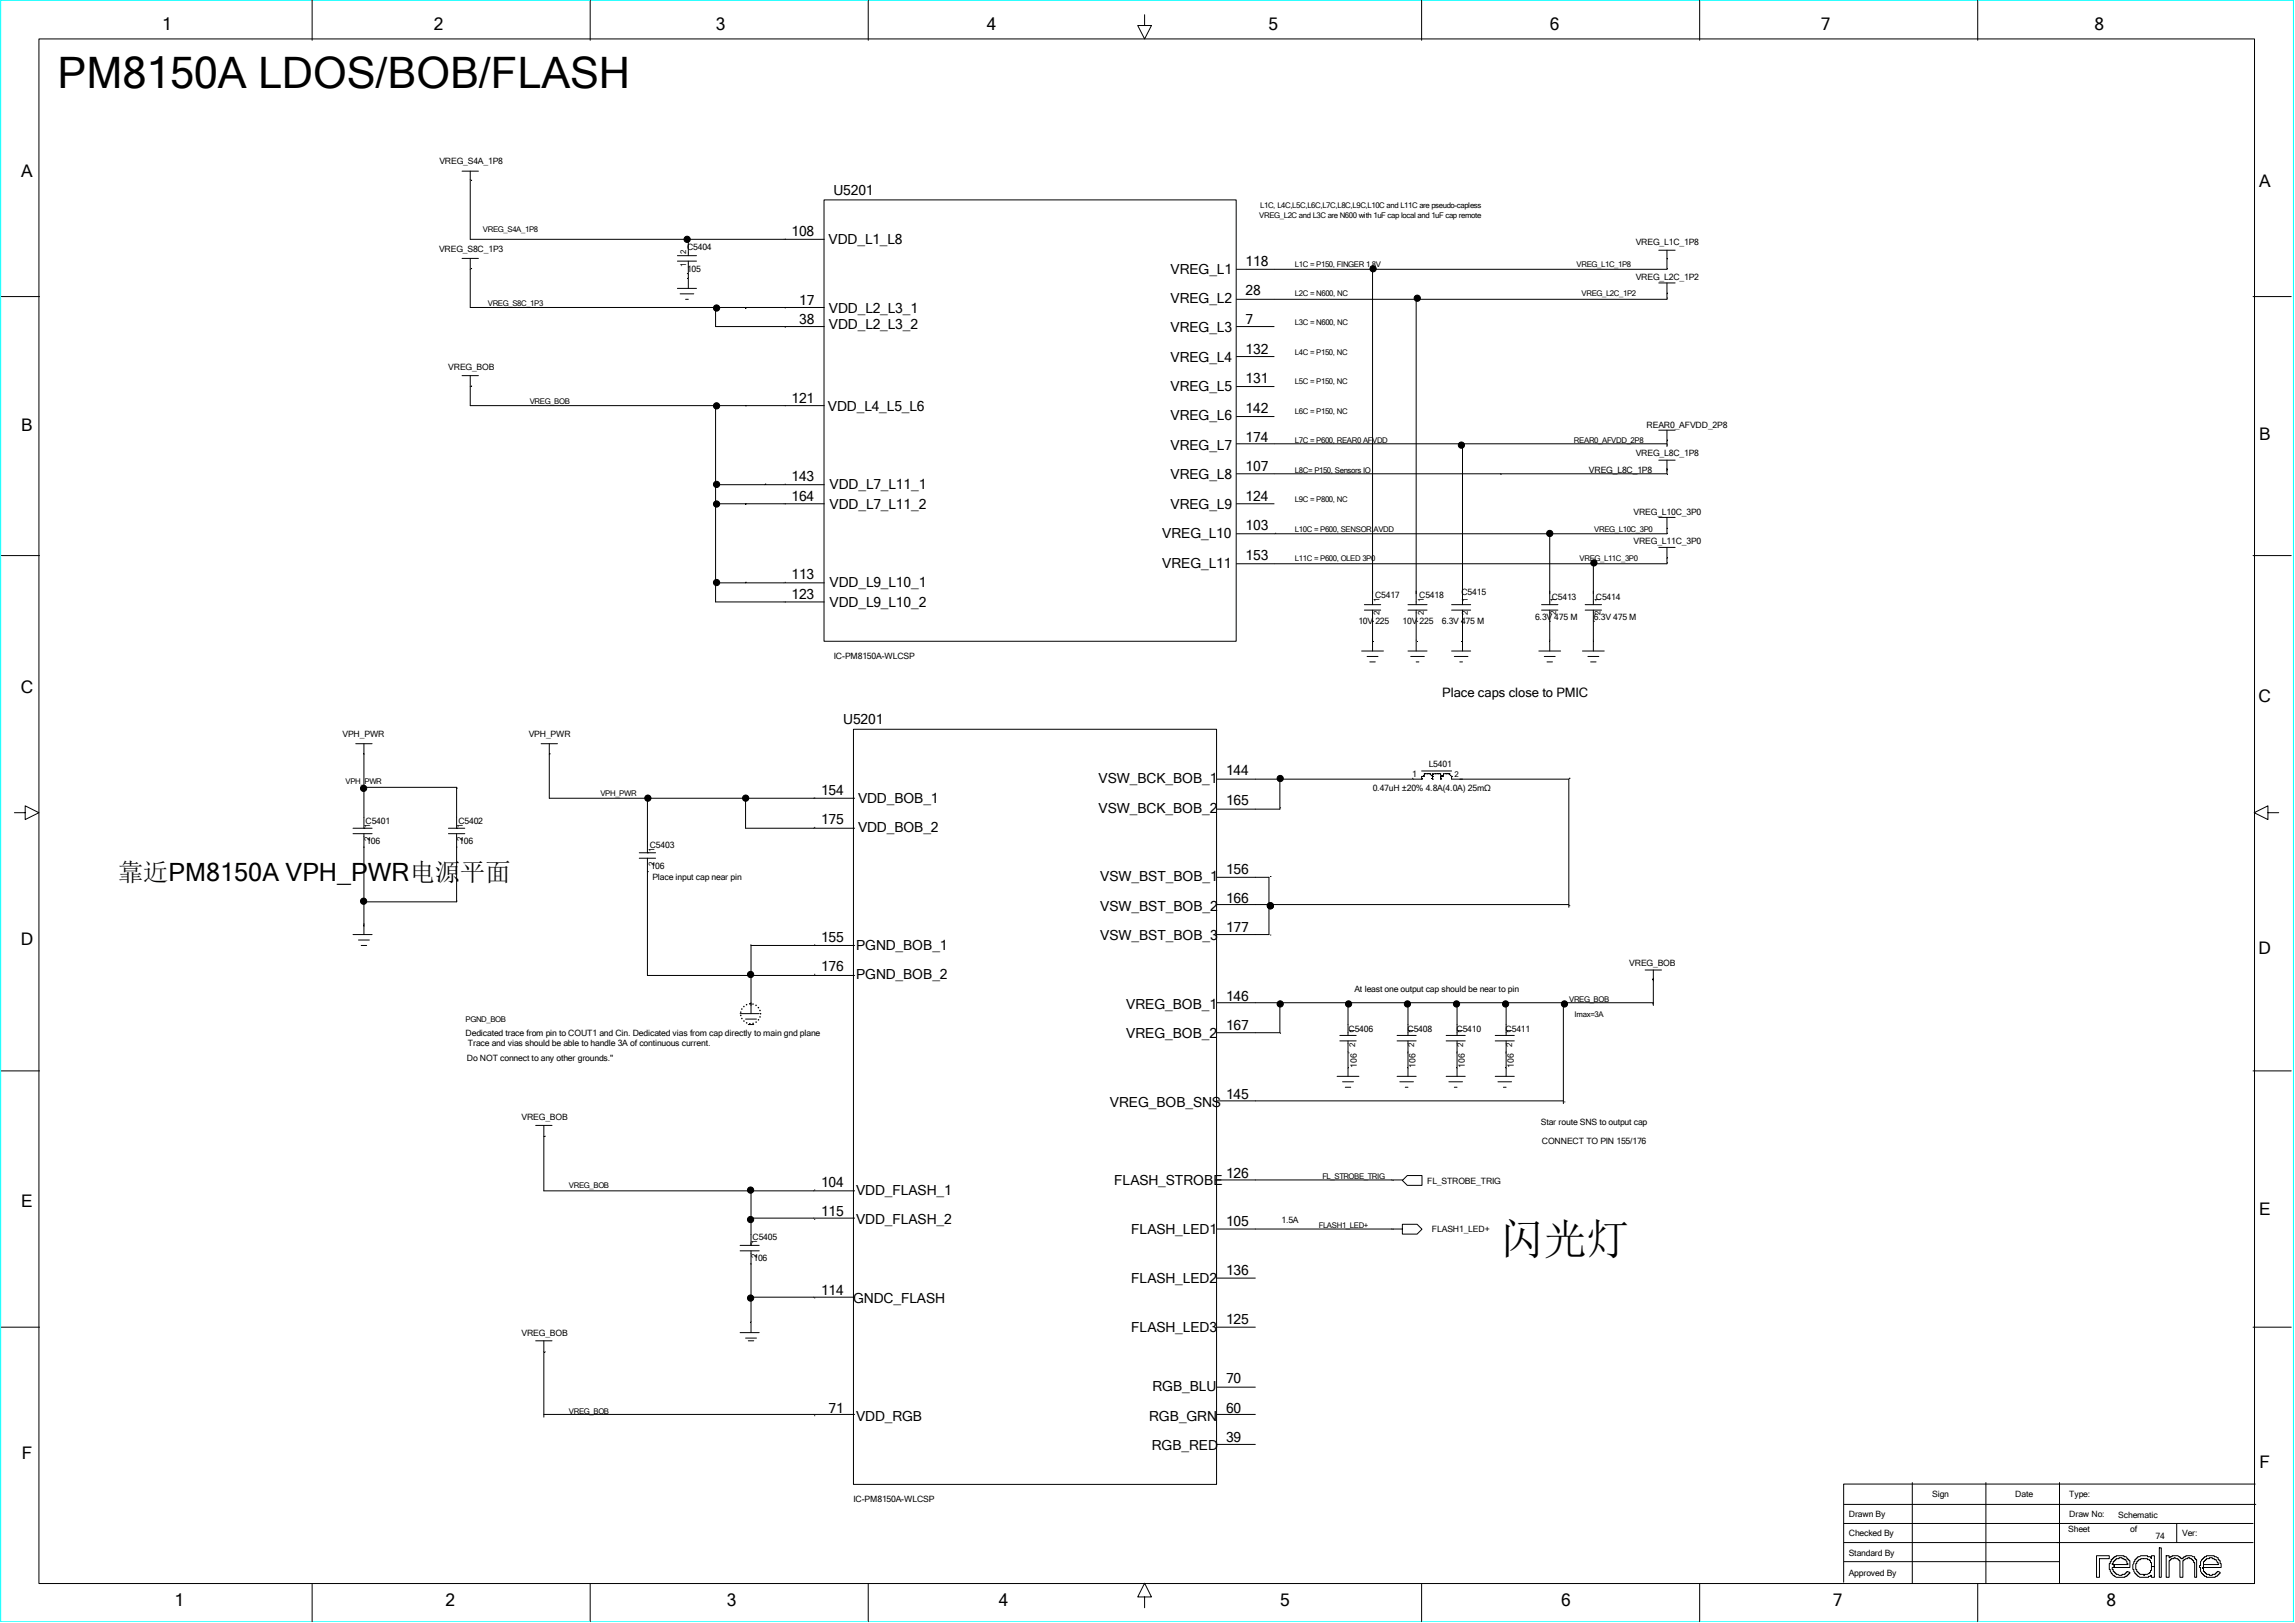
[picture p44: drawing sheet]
<svg xmlns="http://www.w3.org/2000/svg" width="297mm" height="210mm" viewBox="0 0 297 210" stroke-linecap="round" stroke-linejoin="round" font-family="sans-serif">
<defs><g id="words">
<g font-size="5.6">
<text x="7.5" y="11.3">PM8150A LDOS/BOB/FLASH</text>
<text x="194.2" y="162.3">闪光灯</text>
</g>
<g font-size="3.3">
<text x="15.3" y="114">靠近PM8150A VPH_PWR电源</text>
<text x="59.6" y="114">平面</text>
</g>
<g font-size="2.2">
<text x="21" y="3.8">1</text>
<text x="56.1" y="3.8">2</text>
<text x="92.6" y="3.8">3</text>
<text x="127.7" y="3.8">4</text>
<text x="164.2" y="3.8">5</text>
<text x="200.6" y="3.8">6</text>
<text x="235.7" y="3.8">7</text>
<text x="271" y="3.8">8</text>
<text x="2.8" y="23">A</text>
<text x="292.4" y="24.1">A</text>
<text x="2.8" y="55.8">B</text>
<text x="292.4" y="56.9">B</text>
<text x="2.7" y="89.7">C</text>
<text x="292.3" y="90.8">C</text>
<text x="2.7" y="122.3">D</text>
<text x="292.3" y="123.4">D</text>
<text x="2.8" y="156.1">E</text>
<text x="292.4" y="157.3">E</text>
<text x="2.8" y="188.8">F</text>
<text x="292.4" y="189.9">F</text>
<text x="22.6" y="207.8">1</text>
<text x="57.7" y="207.8">2</text>
<text x="94.1" y="207.8">3</text>
<text x="129.3" y="207.8">4</text>
<text x="165.7" y="207.8">5</text>
<text x="202" y="207.8">6</text>
<text x="237.2" y="207.8">7</text>
<text x="272.6" y="207.8">8</text>
</g>
<g font-size="1.8">
<text x="107.9" y="25.2">U5201</text>
<text x="102.4" y="30.6">108</text>
<text x="107.2" y="31.6">VDD_L1_L8</text>
<text x="151.5" y="35.4">VREG_L1</text>
<text x="161.2" y="34.4">118</text>
<text x="103.4" y="39.5">17</text>
<text x="103.4" y="42">38</text>
<text x="107.3" y="40.5">VDD_L2_L3_1</text>
<text x="151.5" y="39.2">VREG_L2</text>
<text x="161.2" y="38.2">28</text>
<text x="161.2" y="42">7</text>
<text x="107.3" y="42.5">VDD_L2_L3_2</text>
<text x="151.5" y="43">VREG_L3</text>
<text x="151.5" y="46.8">VREG_L4</text>
<text x="161.2" y="45.8">132</text>
<text x="102.4" y="52.1">121</text>
<text x="107.1" y="53.1">VDD_L4_L5_L6</text>
<text x="151.5" y="50.6">VREG_L5</text>
<text x="161.2" y="49.6">131</text>
<text x="161.2" y="53.4">142</text>
<text x="151.5" y="54.4">VREG_L6</text>
<text x="151.5" y="58.2">VREG_L7</text>
<text x="161.2" y="57.2">174</text>
<text x="102.4" y="62.3">143</text>
<text x="102.4" y="64.8">164</text>
<text x="107.4" y="63.3">VDD_L7_L11_1</text>
<text x="107.4" y="65.8">VDD_L7_L11_2</text>
<text x="151.5" y="62">VREG_L8</text>
<text x="151.5" y="65.8">VREG_L9</text>
<text x="161.2" y="61">107</text>
<text x="161.2" y="64.8">124</text>
<text x="150.4" y="69.6">VREG_L10</text>
<text x="161.2" y="68.6">103</text>
<text x="102.4" y="75">113</text>
<text x="102.4" y="77.5">123</text>
<text x="107.4" y="76">VDD_L9_L10_1</text>
<text x="150.4" y="73.5">VREG_L11</text>
<text x="161.2" y="72.4">153</text>
<text x="107.4" y="78.5">VDD_L9_L10_2</text>
<text x="109.1" y="93.7">U5201</text>
<text x="142.2" y="101.3">VSW_BCK_BOB_1</text>
<text x="158.7" y="100.3">144</text>
<text x="106.3" y="102.9">154</text>
<text x="106.3" y="106.7">175</text>
<text x="111" y="103.9">VDD_BOB_1</text>
<text x="111" y="107.7">VDD_BOB_2</text>
<text x="142.2" y="105.2">VSW_BCK_BOB_2</text>
<text x="158.7" y="104.1">165</text>
<text x="158.7" y="113">156</text>
<text x="142.4" y="114">VSW_BST_BOB_1</text>
<text x="142.4" y="117.8">VSW_BST_BOB_2</text>
<text x="158.7" y="116.8">166</text>
<text x="106.3" y="121.9">155</text>
<text x="106.3" y="125.7">176</text>
<text x="110.8" y="122.9">PGND_BOB_1</text>
<text x="142.4" y="121.6">VSW_BST_BOB_3</text>
<text x="158.7" y="120.6">177</text>
<text x="110.8" y="126.7">PGND_BOB_2</text>
<text x="145.8" y="130.5">VREG_BOB_1</text>
<text x="158.7" y="129.5">146</text>
<text x="145.8" y="134.3">VREG_BOB_2</text>
<text x="158.7" y="133.3">167</text>
<text x="143.6" y="143.2">VREG_BOB_SNS</text>
<text x="158.7" y="142.2">145</text>
<text x="106.3" y="153.6">104</text>
<text x="110.8" y="154.6">VDD_FLASH_1</text>
<text x="144.2" y="153.4">FLASH_STROBE</text>
<text x="158.7" y="152.4">126</text>
<text x="106.3" y="157.4">115</text>
<text x="110.8" y="158.4">VDD_FLASH_2</text>
<text x="146.4" y="159.7">FLASH_LED1</text>
<text x="158.7" y="158.7">105</text>
<text x="106.3" y="167.6">114</text>
<text x="146.4" y="166">FLASH_LED2</text>
<text x="158.7" y="165">136</text>
<text x="110.4" y="168.6">GNDC_FLASH</text>
<text x="146.4" y="172.4">FLASH_LED3</text>
<text x="158.7" y="171.4">125</text>
<text x="158.7" y="179">70</text>
<text x="107.2" y="182.8">71</text>
<text x="110.8" y="183.8">VDD_RGB</text>
<text x="148.7" y="183.8">RGB_GRN</text>
<text x="149.1" y="180">RGB_BLU</text>
<text x="158.7" y="182.8">60</text>
<text x="149.1" y="187.6">RGB_RED</text>
<text x="158.7" y="186.6">39</text>
</g>
<text font-size="1.7" x="186.6" y="90.2">Place caps close to PMIC</text>
<g font-size="1.1">
<text x="56.9" y="21.2">VREG_S4A_1P8</text>
<text x="56.8" y="32.6">VREG_S8C_1P3</text>
<text x="88.9" y="35.2">105</text>
<text x="88.9" y="32.4">C5404</text>
<text x="211.7" y="31.7">VREG_L1C_1P8</text>
<text x="211.7" y="36.2">VREG_L2C_1P2</text>
<text x="58" y="47.8">VREG_BOB</text>
<text x="211.7" y="59">VREG_L8C_1P8</text>
<text x="213.1" y="55.4">REAR0_AFVDD_2P8</text>
<text x="205.6" y="61.2">VREG_L8C_1P8</text>
<text x="211.4" y="70.4">VREG_L11C_3P0</text>
<text x="211.4" y="66.6">VREG_L10C_3P0</text>
<text x="177.9" y="77.4">C5417</text>
<text x="183.7" y="77.4">C5418</text>
<text x="189.1" y="77">C5415</text>
<text x="200.8" y="77.7">C5413</text>
<text x="206.5" y="77.7">C5414</text>
<text x="175.8" y="80.8">10V 225</text>
<text x="181.5" y="80.8">10V 225</text>
<text x="186.6" y="80.8">6.3V 475 M</text>
<text x="198.6" y="80.2">6.3V 475 M</text>
<text x="206.3" y="80.2">6.3V 475 M</text>
<text x="107.9" y="85.2">IC-PM8150A-WLCSP</text>
<text x="44.3" y="95.4">VPH_PWR</text>
<text x="68.4" y="95.4">VPH_PWR</text>
<text x="182.8" y="100.5">1</text>
<text x="184.9" y="99.2">L5401</text>
<text x="47.3" y="106.6">C5401</text>
<text x="59.3" y="106.6">C5402</text>
<text x="177.6" y="102.4">0.47uH ±20% 4.8A(4.0A) 25mΩ</text>
<text x="47.4" y="109.3">106</text>
<text x="59.4" y="109.3">106</text>
<text x="84.1" y="109.8">C5403</text>
<text x="84.2" y="112.4">106</text>
<text x="84.4" y="113.8">Place input cap near pin</text>
<text x="210.8" y="125">VREG_BOB</text>
<text x="175.3" y="128.4">At least one output cap should be near to pin</text>
<text x="60.2" y="134.1">Dedicated trace from pin to COUT1 and Cin. Dedicated vias from cap directly to main gnd plane</text>
<text x="60.4" y="137.3">Do NOT connect to any other grounds.&quot;</text>
<text x="60.5" y="135.4">Trace and vias should be able to handle 3A of continuous current.</text>
<text x="174.5" y="133.5">C5406</text>
<text x="182.1" y="133.5">C5408</text>
<text x="188.5" y="133.5">C5410</text>
<text x="194.8" y="133.5">C5411</text>
<text x="175.6" y="138.1" transform="rotate(-90 175.6 138.1)">106</text>
<text x="183.2" y="138.1" transform="rotate(-90 183.2 138.1)">106</text>
<text x="189.5" y="138.1" transform="rotate(-90 189.5 138.1)">106</text>
<text x="195.9" y="138.1" transform="rotate(-90 195.9 138.1)">106</text>
<text x="67.5" y="144.9">VREG_BOB</text>
<text x="199.4" y="145.5">Star route SNS to output cap</text>
<text x="199.5" y="148.1">CONNECT TO PIN 155/176</text>
<text x="184.7" y="153.2">FL_STROBE_TRIG</text>
<text x="97.4" y="160.5">C5405</text>
<text x="165.8" y="158.2">1.5A</text>
<text x="185.3" y="159.5">FLASH1_LED+</text>
<text x="97.5" y="163.1">106</text>
<text x="67.5" y="172.8">VREG_BOB</text>
<text x="110.5" y="194.4">IC-PM8150A-WLCSP</text>
<text x="239.3" y="196.3">Drawn By</text>
<text x="250" y="193.7">Sign</text>
<text x="260.8" y="193.7">Date</text>
<text x="267.8" y="193.7">Type:</text>
<text x="267.8" y="196.3">Draw No:</text>
<text x="274.1" y="196.4">Schematic</text>
<text x="239.3" y="198.8">Checked By</text>
<text x="239.3" y="201.3">Standard By</text>
<text x="239.3" y="203.9">Approved By</text>
<text x="267.7" y="198.3">Sheet</text>
<text x="275.7" y="198.3">of</text>
<text x="279" y="199.2">74</text>
<text x="282.4" y="198.8">Ver:</text>
</g>
<g font-size="1">
<text x="163" y="28.2">VREG_L2C and L3C are N600 with 1uF cap local and 1uF cap remote</text>
<text x="163.1" y="26.9">L1C, L4C,L5C,L6C,L7C,L8C,L9C,L10C and L11C are pseudo-capless</text>
<text x="62.5" y="30.1">VREG_S4A_1P8</text>
<text x="88.8" y="34.6" transform="rotate(-90 88.8 34.6)">1</text>
<text x="88.8" y="32.9" transform="rotate(-90 88.8 32.9)">2</text>
<text x="167.6" y="34.5">L1C = P150, FINGER 1.8V</text>
<text x="204" y="34.5">VREG_L1C_1P8</text>
<text x="63.1" y="39.6">VREG_S8C_1P3</text>
<text x="167.6" y="38.3">L2C = N600, NC</text>
<text x="204.7" y="38.3">VREG_L2C_1P2</text>
<text x="167.6" y="42.1">L3C = N600, NC</text>
<text x="167.6" y="45.9">L4C = P150, NC</text>
<text x="68.5" y="52.3">VREG_BOB</text>
<text x="167.6" y="49.7">L5C = P150, NC</text>
<text x="167.6" y="53.5">L6C = P150, NC</text>
<text x="167.6" y="57.3">L7C = P600, REAR0 AFVDD</text>
<text x="203.7" y="57.3">REAR0_AFVDD_2P8</text>
<text x="167.6" y="61.2">L8C= P150, Sensors IO</text>
<text x="167.6" y="65">L9C = P800, NC</text>
<text x="167.6" y="68.8">L10C = P600, SENSOR AVDD</text>
<text x="206.3" y="68.8">VREG_L10C_3P0</text>
<text x="167.6" y="72.6">L11C = P600, OLED 3P0</text>
<text x="178.5" y="77.9" transform="rotate(-90 178.5 77.9)">1</text>
<text x="184.3" y="77.9" transform="rotate(-90 184.3 77.9)">1</text>
<text x="190" y="77.9" transform="rotate(-90 190 77.9)">1</text>
<text x="201.4" y="77.9" transform="rotate(-90 201.4 77.9)">1</text>
<text x="204.4" y="72.6">VREG_L11C_3P0</text>
<text x="207.1" y="77.9" transform="rotate(-90 207.1 77.9)">1</text>
<text x="178.5" y="79.6" transform="rotate(-90 178.5 79.6)">2</text>
<text x="184.3" y="79.6" transform="rotate(-90 184.3 79.6)">2</text>
<text x="190" y="79.6" transform="rotate(-90 190 79.6)">2</text>
<text x="201.4" y="79.6" transform="rotate(-90 201.4 79.6)">2</text>
<text x="207.1" y="79.6" transform="rotate(-90 207.1 79.6)">2</text>
<text x="44.7" y="101.4">VPH_PWR</text>
<text x="188.2" y="100.5">2</text>
<text x="47.9" y="107.1" transform="rotate(-90 47.9 107.1)">1</text>
<text x="59.9" y="107.1" transform="rotate(-90 59.9 107.1)">1</text>
<text x="77.7" y="103">VPH_PWR</text>
<text x="47.9" y="108.8" transform="rotate(-90 47.9 108.8)">2</text>
<text x="59.9" y="108.8" transform="rotate(-90 59.9 108.8)">2</text>
<text x="84.7" y="112" transform="rotate(-90 84.7 112)">2</text>
<text x="84.7" y="110.3" transform="rotate(-90 84.7 110.3)">1</text>
<text x="203.1" y="129.7">VREG_BOB</text>
<text x="203.8" y="131.6">Imax=3A</text>
<text x="60.2" y="132.2">PGND_BOB</text>
<text x="175.4" y="135.5" transform="rotate(-90 175.4 135.5)">2</text>
<text x="175.4" y="133.7" transform="rotate(-90 175.4 133.7)">1</text>
<text x="183" y="135.5" transform="rotate(-90 183 135.5)">2</text>
<text x="183" y="133.7" transform="rotate(-90 183 133.7)">1</text>
<text x="189.3" y="135.5" transform="rotate(-90 189.3 135.5)">2</text>
<text x="189.3" y="133.7" transform="rotate(-90 189.3 133.7)">1</text>
<text x="195.7" y="135.5" transform="rotate(-90 195.7 135.5)">2</text>
<text x="195.7" y="133.7" transform="rotate(-90 195.7 133.7)">1</text>
<text x="73.6" y="153.7">VREG_BOB</text>
<text x="171.1" y="152.5">FL_STROBE_TRIG</text>
<text x="98" y="161" transform="rotate(-90 98 161)">1</text>
<text x="170.7" y="158.8">FLASH1_LED+</text>
<text x="98" y="162.7" transform="rotate(-90 98 162.7)">2</text>
<text x="73.6" y="183">VREG_BOB</text>
</g>
</g></defs>
<path d="M.1 0h296.7v209.8h-296.7z" fill="none" stroke="#0ff" stroke-width=".13"/>
<g fill="none" stroke="#000" stroke-width=".13">
<path d="M40.4 0v5.2M76.4 0v5.2M112.4 0v5.2M184 0v5.2M220 0v5.2M255.9 0v5.2M5 5h286.8v199.9h-286.8zM148.1 1.9v1.4h.9l-.9 1.7-.9-1.7h.9M.2 38.4h4.9M59.8 22.1h2.1M59.8 33.4h2.1M60.9 22.1v8.9h45.8"/>
<path d="M60.9 33.4v6.4h45.8M87.7 33.1h2.4M87.7 33.8h2.4M87.7 37.3h2.4M88 38h1.8M88.7 38.7h.4M89.1 31v2.1M89.1 33.8v3.5M92.6 39.8v2.5h14.1M106.6 25.9h53.4v57.1h-53.4zM177.6 34.8v43.4M183.3 38.7v39.5"/>
<path d="M214.7 32.4h2.1M214.7 36.6h2.1M215.7 32.4v2.4h-55.7M215.7 36.6v2.1h-55.7M291.6 38.4h4.9M59.8 48.6h2.1M60.9 48.6v3.9h45.8M92.6 52.5v25.4h14.1M160 42.3h4.9M160 46.1h4.9M160 50h4.9M160 53.9h4.9"/>
<path d="M160 57.4h55.7M189.3 57.4v20.8M214.7 59.5h2.1M214.7 55.7h2.1M215.7 59.5v1.8h-55.7M215.7 55.7v2.1M.2 71.9h4.9M92.6 62.7h14.1M92.6 65.2h14.1M92.6 75.4h14.1M160 65.2h4.9M176.6 78.9h2.1"/>
<path d="M176.6 78.2h2.1M177.6 78.9v5.3M182.2 78.9h2.5M182.2 78.2h2.5M183.3 78.9v5.3M187.9 78.9h2.4M187.9 78.2h2.4M189.3 78.9v5.3M199.5 78.9h2.1M199.5 78.2h2.1M200.6 69.1v9.1M200.6 78.9v5.3"/>
<path d="M205.1 78.9h2.2M205.1 78.2h2.2M206.2 72.9v5.3M206.2 78.9v5.3M214.7 70.8h2.1M214.7 66.9h2.1M215.7 66.9v2.2h-55.7M215.7 70.8v2.1h-55.7M291.6 71.9h4.9M46 96.2h2.2M47.1 96.2v11M70 96.2h2.1"/>
<path d="M71.1 96.2v7.1h39.5M110.4 94.4h47v97.7h-47zM176.2 84.2h2.8M176.9 84.9h1.4M177.3 85.6h.7M182.2 84.2h2.5M182.6 84.9h1.7M183.3 85.6h.3M184 99.8h3.9M187.9 84.2h2.4M188.2 84.9h1.8M188.9 85.6h.4"/>
<path d="M199.1 84.2h2.9M199.8 84.9h1.5M200.2 85.6h.7M204.8 84.2h2.8M205.5 84.9h1.4M205.8 85.6h.8M1.9 105.2h1.4v-.9l1.7 .9-1.7 .8v-.8M45.7 107.2h2.5M45.7 107.9h2.5M47.1 107.2h.1M47.1 101.9h12v5.3M47.1 107.9v13"/>
<path d="M58 107.2h2.1M58 107.9h2.1M59.1 107.2h.1M59.1 107.9v8.8h-12M82.7 111h2.1M82.7 110.3h2.1M83.8 110.3h.1M83.8 111v15.2h26.8M83.8 103.3v7M96.5 103.3v3.9h14.1M157.5 100.8h26.5M157.5 113.5h6.7v7.4h-6.7"/>
<path d="M157.5 117h45.5M165.6 100.8v3.9h-8.1M184 100.8h.1M184.3 100.1h.1M184.3 100.1v.4h-.3v.3M184.3 100.1h.7M184.7 100.1h.1M185 100.1h.1M185 100.1l.4 .4M185.4 100.5h.1M185.4 100.8h.1M185.4 100.8v-.7h1v.7"/>
<path d="M185.7 100.1h.1M186.1 100.1h.1M186.4 100.8h.1M186.4 100.5h.1M187.1 100.1h.1M187.5 100.1h.1M187.5 100.1l.4 .4M187.5 100.1h-.7v.4h-.4M187.9 100.5h.1M187.9 100.5v.3h15.1v16.6M293.5 105.2v-.9l-1.8 .9 1.8 .8v-.8h1.4M.2 138.6h4.9"/>
<path d="M45.7 120.9h2.5M46.4 121.6h1.4M46.7 122.3h.7M95.8 131.2h2.4M96.5 131.9h1.4M96.8 132.6h.7M110.6 122.3h-13.4v8.9M157.5 129.7h56.5M165.6 129.7v3.9h-8.1M173 139.3h2.9M173.4 134.7h2.1M173.4 134h2.1"/>
<path d="M173.7 140h1.5M174.4 129.7v4.3M174.4 134.7v4.6M180.8 134.7h2.5M180.8 134h2.5M180.8 139.3h2.5M181.2 140h1.7M182.2 129.7v4.3M182.2 134.7v4.6M187.1 134.7h2.5M187.1 134h2.5M187.1 139.3h2.5"/>
<path d="M187.5 140h1.8M188.6 129.7v4.3M188.6 134.7v4.6M193.5 134.7h2.5M193.5 134h2.5M193.5 139.3h2.5M193.9 140h1.7M194.9 129.7v4.3M194.9 134.7v4.6M202.3 129.7v13.1M212.9 125.5h2.1M214 125.5v4.6"/>
<path d="M291.6 138.6h4.9M69.3 145.6h2.1M70.4 145.6v8.5h40.2M97.2 157.6h13.4M97.2 154.1v7M157.5 142.4h44.8M157.5 152.7h24M157.5 159h24M174.1 140.7h.7M181.5 158.4h1.9l.6 .6-.6 .7h-1.9zM181.9 140.7h.3M182.1 152.1h1.9v1.3h-1.9l-.6-.7z"/>
<path d="M188.2 140.7h.4M194.6 140.7h.3M.2 171.7h4.9M69.3 173.5h2.1M70.4 173.5v9.9M95.8 161.8h2.4M95.8 161.1h2.4M95.8 172.4h2.4M96.5 173.1h1.4M96.8 173.5h.7M97.2 167.8h13.4M97.2 161.8v10.6"/>
<path d="M157.5 165.4h5M157.5 171.7h5M157.5 179.5h5M291.6 171.7h4.9M70.4 183h40.2M157.5 183h5M157.5 186.9h5M238.7 194.7h53.2M238.7 199.6h52.9M238.7 197.1h52.9M247.5 191.8v13.1M257 191.8v13.1"/>
<path d="M266.5 191.8v13.1M281.7 197.1v2.5M291.8 192h-53.2v12.7M40.4 204.9v4.9M76.4 204.9v4.9M112.4 204.9v4.9M148.1 206.6h.9l-.9-1.7-.9 1.7h.9v1.4M184 204.9v4.9M220 204.9v4.9M238.7 202.1h27.8M255.9 204.9v4.9M271.3 201.3h1.7v.4h-1.3v2.4h-.4z"/>
<path d="M273.2 201.8h.1v-.1l.3-.2v-.1h.3v-.1h1v.1h.2l.2 .3h.1v.1l.2 .1v.9h-2v-.4h1.8v-.1h-.1l-.2-.5h-.2v-.1h-.3v-.2h-.4v.2h-.3v.1h-.2v.1l-.2 .2v.2h-.2v.1h.3v.4h-.3v.3h.2v.2l.2 .2v.1h.2v.1h.2l.1 .1 .8-.1 .1-.2h.2v-.2l.3 .2v.1l-.2 .1-.1 .3h-.3v.1h-1.1l-.3-.1v-.2h-.1l-.2-.2h-.1l-.1-.5h-.1v-.8h.1zM276.4 201.7h.1l.1-.3h.3l.1-.1h.9v.1h.4l.1 .3v-.4h.4v1.4h-.4v-.5h-.1v-.3h-.1v-.1h-.3v-.1h-.9v.1h-.2v.1l-.3 .2v.2h-.1v.8h.1v.2h.1v.2h.2l.1 .2h.5v.1h.1v-.1h.4l.3-.1v-.1h.1v-.3h.1v-.5h.4v1.4h-.4v-.3h-.1v.2h-.3v.1h-1.1l-.3-.1-.1-.3h-.1v-.1h-.1l-.2-.3v-.2h-.1v-.7zM279.4 200.3h.3v3.8h-.3zM280.3 201.3h.4v.2h.1v-.1h.3v-.1h.8l.2 .1 .1 .3h.3l.1-.3h.3v-.1h.7l.2 .1h.2v.3l.3 .1v2.3h-.3v-1.9h-.1v-.3h-.1l-.2-.2h-.2v-.2h-.3v.2h-.2l-.3 .1v.1h-.1v2.2h-.4v-2.2h-.1l-.1-.2h-.3l-.1-.2h-.2v.2h-.3l-.2 .2h-.1v2.2h-.4zM284.9 201.8h.1v-.1l.3-.2v-.1h.2v-.1h1.1v.1l.5 .1v.3l.2 .1v.4h.1v.5h-2.2v-.4h1.9v-.2h-.2l-.1-.4-.5-.1v-.2h-.4v.2h-.4v.1h-.1v.1l-.2 .2v.7h-.2v.1h.2v.4l.2 .2v.1h.1v.1h.4v.1l.8-.1 .1-.2h.1v-.2l.4 .2v.1l-.2 .1-.2 .3h-.2v.1h-1.2v-.1h-.2v-.2h-.1l-.2-.2h-.1l-.1-.3v-.5h-.2z"/>
<circle cx="88.9" cy="31" r=".4"/>
<circle cx="92.7" cy="39.9" r=".4"/>
<circle cx="177.7" cy="34.8" r=".4"/>
<circle cx="183.4" cy="38.6" r=".4"/>
<circle cx="92.7" cy="52.5" r=".4"/>
<circle cx="189.1" cy="57.6" r=".4"/>
<circle cx="92.7" cy="75.4" r=".4"/>
<circle cx="92.7" cy="62.7" r=".4"/>
<circle cx="92.7" cy="65.2" r=".4"/>
<circle cx="200.6" cy="69" r=".4"/>
<circle cx="206.3" cy="72.8" r=".4"/>
<circle cx="47.1" cy="116.6" r=".4"/>
<circle cx="47.1" cy="102" r=".4"/>
<circle cx="83.8" cy="103.3" r=".4"/>
<circle cx="96.5" cy="103.3" r=".4"/>
<circle cx="164.4" cy="117.2" r=".4"/>
<circle cx="165.7" cy="100.7" r=".4"/>
<circle cx="97.1" cy="126.1" r=".4"/>
<circle cx="165.7" cy="129.9" r=".4"/>
<circle cx="174.5" cy="129.9" r=".4"/>
<circle cx="182.1" cy="129.9" r=".4"/>
<circle cx="188.5" cy="129.9" r=".4"/>
<circle cx="194.8" cy="129.9" r=".4"/>
<circle cx="202.5" cy="129.9" r=".4"/>
<circle cx="97.1" cy="154" r=".4"/>
<circle cx="97.1" cy="157.8" r=".4"/>
<circle cx="97.1" cy="168" r=".4"/>
</g>
<g fill="#000">
<circle cx="88.9" cy="31" r=".41"/>
<circle cx="92.7" cy="39.9" r=".41"/>
<circle cx="177.7" cy="34.8" r=".41"/>
<circle cx="183.4" cy="38.6" r=".41"/>
<circle cx="92.7" cy="52.5" r=".41"/>
<circle cx="189.1" cy="57.6" r=".41"/>
<circle cx="92.7" cy="65.2" r=".41"/>
<circle cx="92.7" cy="62.7" r=".41"/>
<circle cx="92.7" cy="75.4" r=".41"/>
<circle cx="200.6" cy="69" r=".41"/>
<circle cx="206.3" cy="72.8" r=".41"/>
<circle cx="47.1" cy="116.6" r=".41"/>
<circle cx="47.1" cy="102" r=".41"/>
<circle cx="83.8" cy="103.3" r=".41"/>
<circle cx="96.5" cy="103.3" r=".41"/>
<circle cx="164.4" cy="117.2" r=".41"/>
<circle cx="165.7" cy="100.7" r=".41"/>
<circle cx="97.1" cy="126.1" r=".41"/>
<circle cx="165.7" cy="129.9" r=".41"/>
<circle cx="174.5" cy="129.9" r=".41"/>
<circle cx="182.1" cy="129.9" r=".41"/>
<circle cx="188.5" cy="129.9" r=".41"/>
<circle cx="194.8" cy="129.9" r=".41"/>
<circle cx="202.5" cy="129.9" r=".41"/>
<circle cx="97.1" cy="157.8" r=".41"/>
<circle cx="97.1" cy="154" r=".41"/>
<circle cx="97.1" cy="168" r=".41"/>
</g>
<circle cx="97.1" cy="131.2" r="1.29" fill="none" stroke="#000" stroke-width=".21" stroke-dasharray="0 .4"/>
<use href="#words"/>
</svg>
